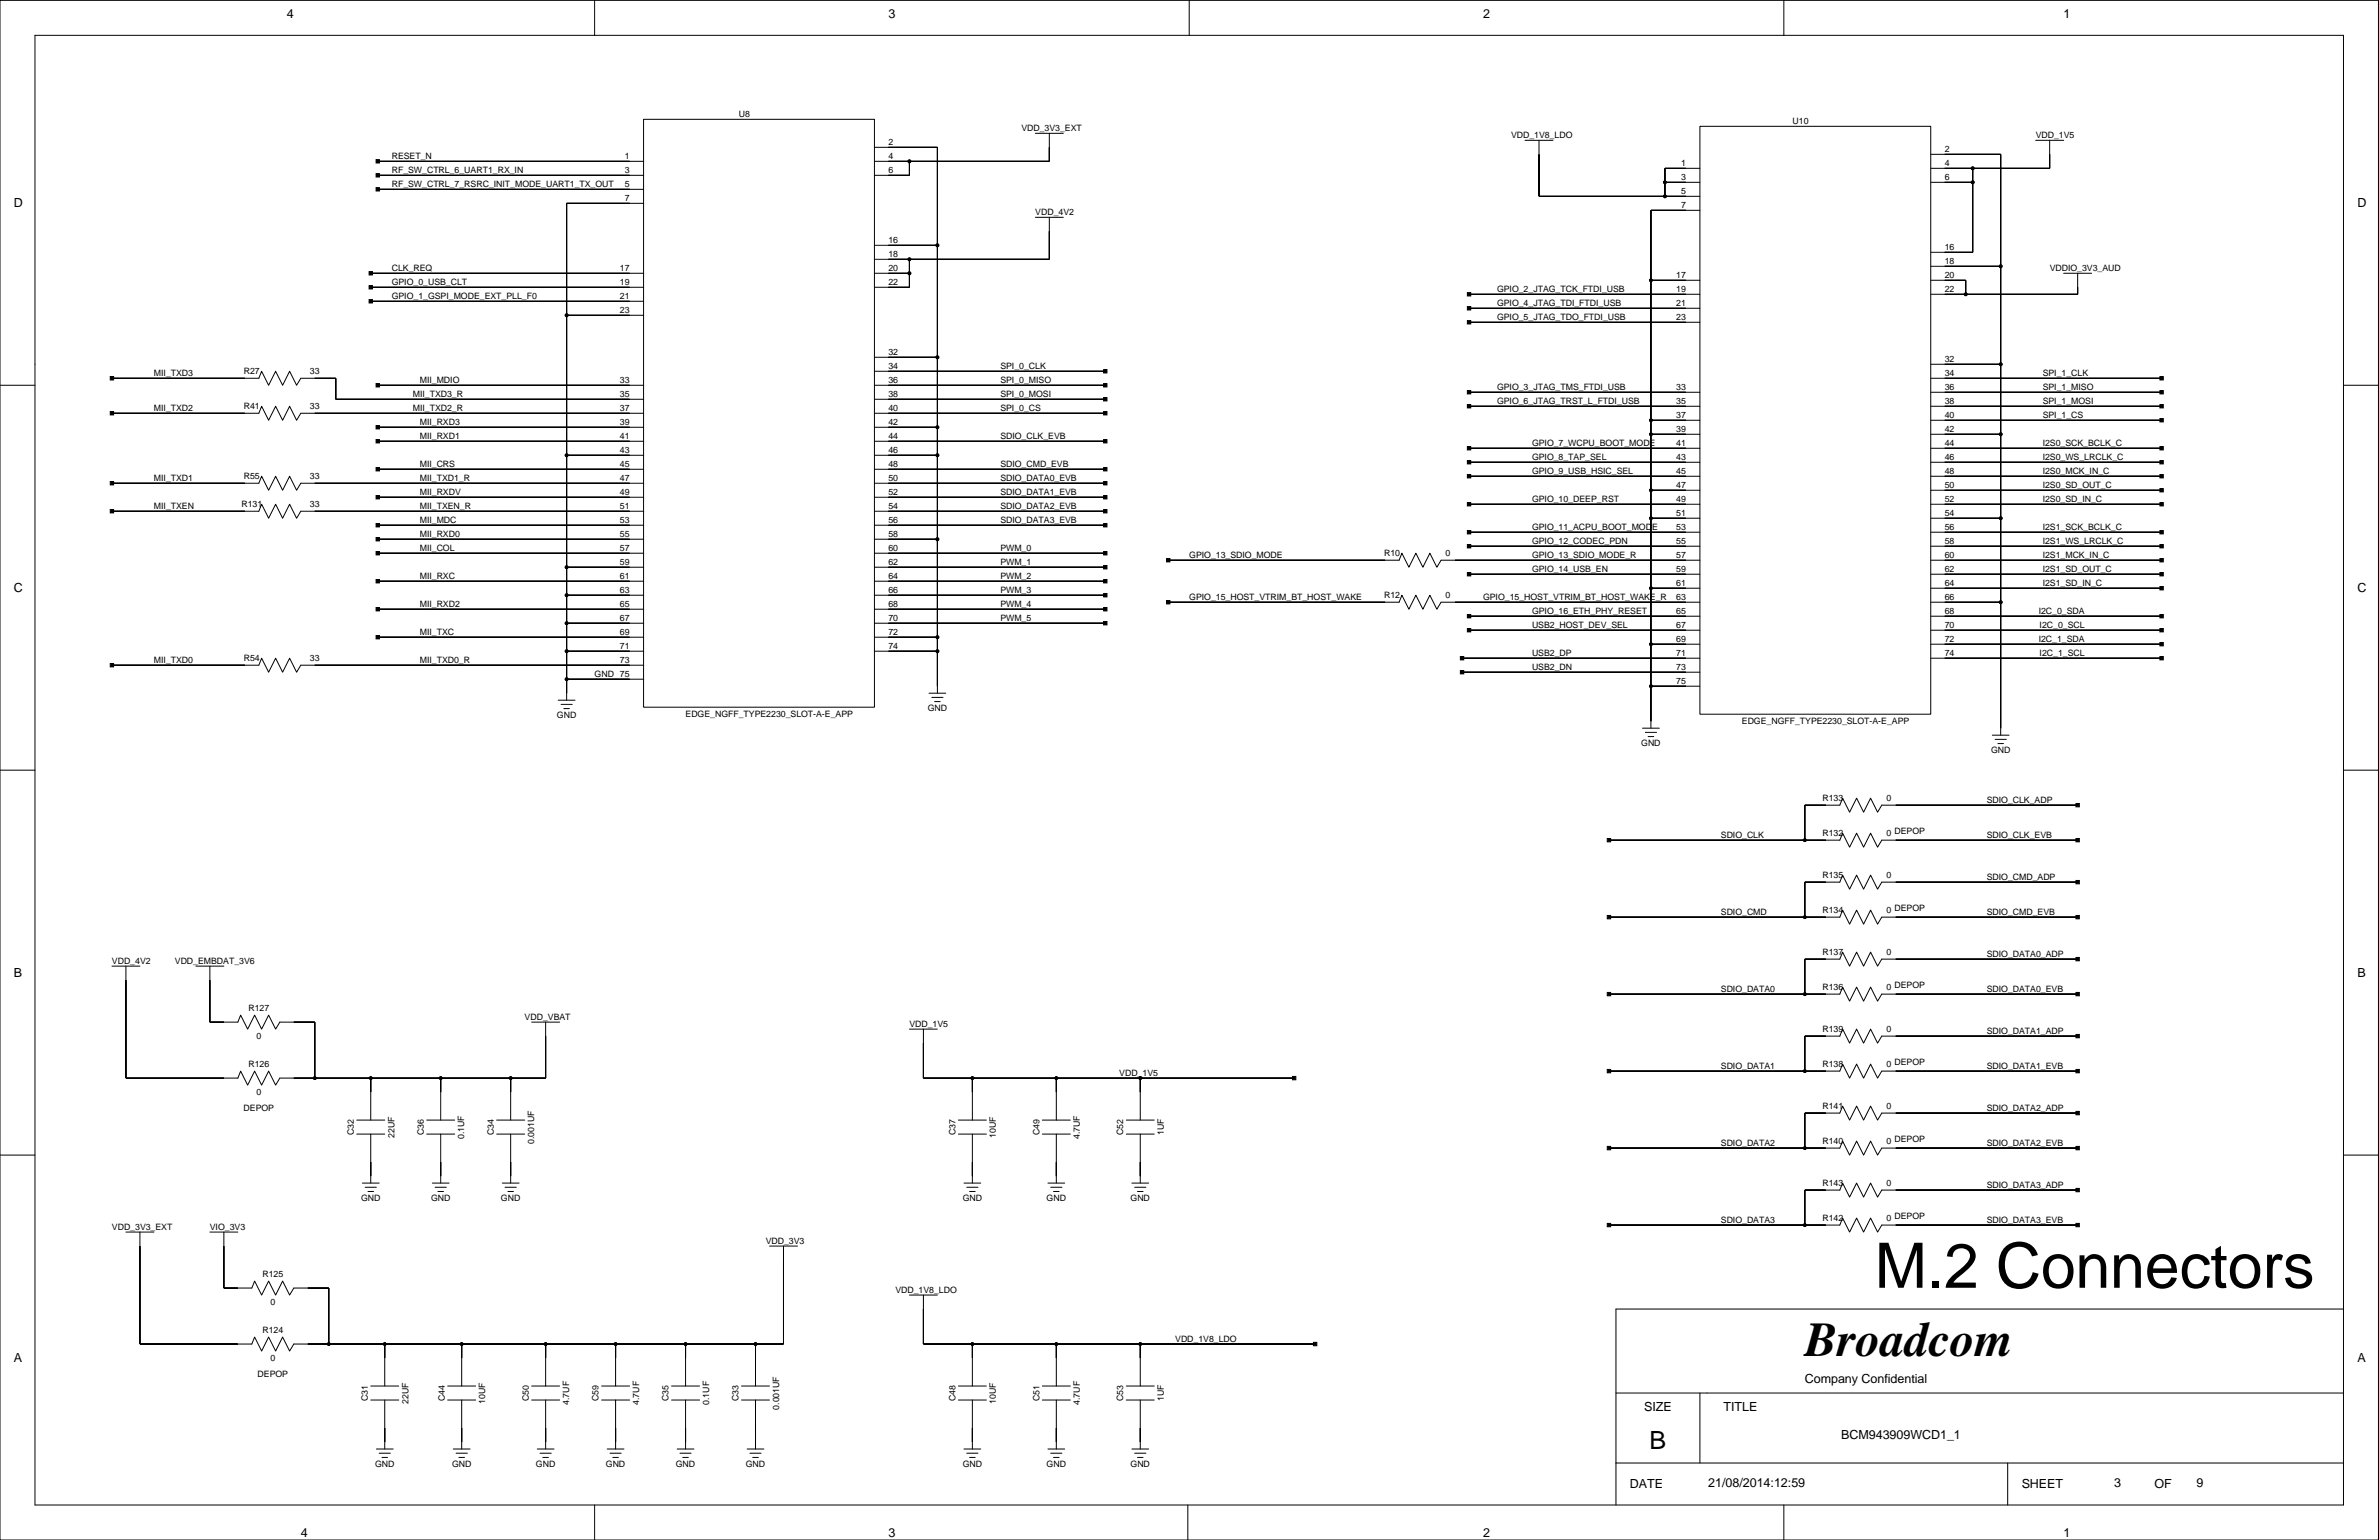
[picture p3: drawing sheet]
<svg xmlns="http://www.w3.org/2000/svg" width="432mm" height="279mm" viewBox="0 0 432 279" stroke-linecap="round" stroke-linejoin="round" font-family="sans-serif">
<defs><g id="words">
<text font-size="11.4" x="340.3" y="233.6">M.2 Connectors</text>
<text font-size="8.8" x="327.6" y="246.1">Broadcom</text>
<text font-size="4.6" x="299.4" y="263">B</text>
<g font-size="2.3">
<text x="52.1" y="3.4">4</text>
<text x="161.3" y="3.4">3</text>
<text x="269.2" y="3.4">2</text>
<text x="374.6" y="3.4">1</text>
<text x="2.5" y="37.6">D</text>
<text x="427.9" y="37.6">D</text>
<text x="2.5" y="107.5">C</text>
<text x="427.9" y="107.5">C</text>
<text x="2.5" y="177.3">B</text>
<text x="427.9" y="177.3">B</text>
<text x="2.5" y="247.1">A</text>
<text x="327.6" y="250.9">Company Confidential</text>
<text x="427.9" y="247.1">A</text>
<text x="298.4" y="256">SIZE</text>
<text x="312.8" y="256">TITLE</text>
<text x="334.2" y="261.1">BCM943909WCD1_1</text>
<text x="310.1" y="269.7">21/08/2014:12:59</text>
<text x="383.7" y="269.7">3</text>
<text x="398.7" y="269.7">9</text>
<text x="295.8" y="270">DATE</text>
<text x="366.9" y="270">SHEET</text>
<text x="391.1" y="270">OF</text>
<text x="54.6" y="278.9">4</text>
<text x="161.3" y="278.9">3</text>
<text x="269.2" y="278.9">2</text>
<text x="374.6" y="278.9">1</text>
</g>
<g font-size="1.6">
<text x="134.1" y="21.3">U8</text>
<text x="185.4" y="23.8">VDD_3V3_EXT</text>
<text x="325.4" y="22.6">U10</text>
<text x="71.1" y="28.9">RESET_N</text>
<text x="113.4" y="28.9">1</text>
<text x="161.3" y="28.9">4</text>
<text x="161.3" y="26.4">2</text>
<text x="274.3" y="25.1">VDD_1V8_LDO</text>
<text x="353" y="27.6">2</text>
<text x="369.5" y="25.1">VDD_1V5</text>
<text x="71.1" y="34">RF_SW_CTRL_7_RSRC_INIT_MODE_UART1_TX_OUT</text>
<text x="71.1" y="31.4">RF_SW_CTRL_6_UART1_RX_IN</text>
<text x="113.4" y="34">5</text>
<text x="113.4" y="31.4">3</text>
<text x="161.3" y="31.4">6</text>
<text x="305.1" y="35.3">5</text>
<text x="305.1" y="32.7">3</text>
<text x="305.1" y="30.2">1</text>
<text x="353" y="32.7">6</text>
<text x="353" y="30.2">4</text>
<text x="113.4" y="36.5">7</text>
<text x="187.9" y="39.1">VDD_4V2</text>
<text x="305.1" y="37.8">7</text>
<text x="161.3" y="46.7">18</text>
<text x="161.3" y="44.1">16</text>
<text x="353" y="48">18</text>
<text x="353" y="45.4">16</text>
<text x="71.1" y="51.8">GPIO_0_USB_CLT</text>
<text x="71.1" y="49.2">CLK_REQ</text>
<text x="112.5" y="51.8">19</text>
<text x="112.5" y="49.2">17</text>
<text x="161.3" y="51.8">22</text>
<text x="161.3" y="49.2">20</text>
<text x="271.7" y="53">GPIO_2_JTAG_TCK_FTDI_USB</text>
<text x="304.2" y="53">19</text>
<text x="304.2" y="50.5">17</text>
<text x="353" y="53">22</text>
<text x="353" y="50.5">20</text>
<text x="372" y="49.2">VDDIO_3V3_AUD</text>
<text x="71.1" y="54.3">GPIO_1_GSPI_MODE_EXT_PLL_F0</text>
<text x="112.5" y="56.8">23</text>
<text x="112.5" y="54.3">21</text>
<text x="271.7" y="55.6">GPIO_4_JTAG_TDI_FTDI_USB</text>
<text x="271.7" y="58.1">GPIO_5_JTAG_TDO_FTDI_USB</text>
<text x="304.2" y="58.1">23</text>
<text x="304.2" y="55.6">21</text>
<text x="161.3" y="64.5">32</text>
<text x="353" y="65.7">32</text>
<text x="27.9" y="68.3">MII_TXD3</text>
<text x="44.3" y="67.8">R27</text>
<text x="56.3" y="67.8">33</text>
<text x="76.2" y="69.5">MII_MDIO</text>
<text x="112.5" y="69.5">33</text>
<text x="161.3" y="69.5">36</text>
<text x="161.3" y="67">34</text>
<text x="181.6" y="69.5">SPI_0_MISO</text>
<text x="181.6" y="67">SPI_0_CLK</text>
<text x="271.7" y="70.8">GPIO_3_JTAG_TMS_FTDI_USB</text>
<text x="304.2" y="70.8">33</text>
<text x="353" y="70.8">36</text>
<text x="353" y="68.3">34</text>
<text x="370.8" y="68.3">SPI_1_CLK</text>
<text x="370.8" y="70.8">SPI_1_MISO</text>
<text x="27.9" y="74.6">MII_TXD2</text>
<text x="44.3" y="74.2">R41</text>
<text x="56.3" y="74.2">33</text>
<text x="74.9" y="74.6">MII_TXD2_R</text>
<text x="74.9" y="72.1">MII_TXD3_R</text>
<text x="76.2" y="77.2">MII_RXD3</text>
<text x="112.5" y="77.2">39</text>
<text x="112.5" y="74.6">37</text>
<text x="112.5" y="72.1">35</text>
<text x="161.3" y="77.2">42</text>
<text x="161.3" y="74.6">40</text>
<text x="161.3" y="72.1">38</text>
<text x="181.6" y="72.1">SPI_0_MOSI</text>
<text x="181.6" y="74.6">SPI_0_CS</text>
<text x="271.7" y="73.3">GPIO_6_JTAG_TRST_L_FTDI_USB</text>
<text x="304.2" y="75.9">37</text>
<text x="304.2" y="73.3">35</text>
<text x="353" y="75.9">40</text>
<text x="353" y="73.3">38</text>
<text x="370.8" y="75.9">SPI_1_CS</text>
<text x="370.8" y="73.3">SPI_1_MOSI</text>
<text x="76.2" y="79.7">MII_RXD1</text>
<text x="112.5" y="82.2">43</text>
<text x="112.5" y="79.7">41</text>
<text x="161.3" y="82.2">46</text>
<text x="161.3" y="79.7">44</text>
<text x="181.6" y="79.7">SDIO_CLK_EVB</text>
<text x="278.1" y="83.5">GPIO_8_TAP_SEL</text>
<text x="278.1" y="81">GPIO_7_WCPU_BOOT_MODE</text>
<text x="304.2" y="83.5">43</text>
<text x="304.2" y="81">41</text>
<text x="304.2" y="78.4">39</text>
<text x="353" y="83.5">46</text>
<text x="353" y="81">44</text>
<text x="353" y="78.4">42</text>
<text x="370.8" y="81">I2S0_SCK_BCLK_C</text>
<text x="370.8" y="83.5">I2S0_WS_LRCLK_C</text>
<text x="27.9" y="87.3">MII_TXD1</text>
<text x="44.3" y="86.9">R55</text>
<text x="56.3" y="86.9">33</text>
<text x="76.2" y="84.8">MII_CRS</text>
<text x="76.2" y="89.9">MII_RXDV</text>
<text x="76.2" y="87.3">MII_TXD1_R</text>
<text x="112.5" y="89.9">49</text>
<text x="112.5" y="87.3">47</text>
<text x="112.5" y="84.8">45</text>
<text x="161.3" y="89.9">52</text>
<text x="161.3" y="87.3">50</text>
<text x="161.3" y="84.8">48</text>
<text x="181.6" y="89.9">SDIO_DATA1_EVB</text>
<text x="181.6" y="87.3">SDIO_DATA0_EVB</text>
<text x="181.6" y="84.8">SDIO_CMD_EVB</text>
<text x="278.1" y="86">GPIO_9_USB_HSIC_SEL</text>
<text x="304.2" y="88.6">47</text>
<text x="304.2" y="86">45</text>
<text x="353" y="88.6">50</text>
<text x="353" y="86">48</text>
<text x="370.8" y="88.6">I2S0_SD_OUT_C</text>
<text x="370.8" y="86">I2S0_MCK_IN_C</text>
<text x="27.9" y="92.4">MII_TXEN</text>
<text x="43.8" y="92">R131</text>
<text x="56.3" y="92">33</text>
<text x="76.2" y="92.4">MII_TXEN_R</text>
<text x="76.2" y="94.9">MII_MDC</text>
<text x="112.5" y="94.9">53</text>
<text x="112.5" y="92.4">51</text>
<text x="161.3" y="94.9">56</text>
<text x="161.3" y="92.4">54</text>
<text x="181.6" y="92.4">SDIO_DATA2_EVB</text>
<text x="181.6" y="94.9">SDIO_DATA3_EVB</text>
<text x="278.1" y="91.1">GPIO_10_DEEP_RST</text>
<text x="304.2" y="93.7">51</text>
<text x="304.2" y="91.1">49</text>
<text x="353" y="93.7">54</text>
<text x="353" y="91.1">52</text>
<text x="370.8" y="91.1">I2S0_SD_IN_C</text>
<text x="76.2" y="100">MII_COL</text>
<text x="76.2" y="97.5">MII_RXD0</text>
<text x="112.5" y="100">57</text>
<text x="112.5" y="97.5">55</text>
<text x="161.3" y="100">60</text>
<text x="161.3" y="97.5">58</text>
<text x="181.6" y="100">PWM_0</text>
<text x="215.9" y="101.3">GPIO_13_SDIO_MODE</text>
<text x="251.2" y="100.8">R10</text>
<text x="262.4" y="100.8">0</text>
<text x="278.1" y="96.2">GPIO_11_ACPU_BOOT_MODE</text>
<text x="278.1" y="98.7">GPIO_12_CODEC_PDN</text>
<text x="278.1" y="101.3">GPIO_13_SDIO_MODE_R</text>
<text x="304.2" y="101.3">57</text>
<text x="304.2" y="98.7">55</text>
<text x="304.2" y="96.2">53</text>
<text x="353" y="101.3">60</text>
<text x="353" y="98.7">58</text>
<text x="353" y="96.2">56</text>
<text x="370.8" y="101.3">I2S1_MCK_IN_C</text>
<text x="370.8" y="98.7">I2S1_WS_LRCLK_C</text>
<text x="370.8" y="96.2">I2S1_SCK_BCLK_C</text>
<text x="76.2" y="105.1">MII_RXC</text>
<text x="112.5" y="107.6">63</text>
<text x="112.5" y="105.1">61</text>
<text x="112.5" y="102.5">59</text>
<text x="161.3" y="107.6">66</text>
<text x="161.3" y="105.1">64</text>
<text x="161.3" y="102.5">62</text>
<text x="181.6" y="102.5">PWM_1</text>
<text x="181.6" y="107.6">PWM_3</text>
<text x="181.6" y="105.1">PWM_2</text>
<text x="278.1" y="103.8">GPIO_14_USB_EN</text>
<text x="304.2" y="106.4">61</text>
<text x="304.2" y="103.8">59</text>
<text x="353" y="106.4">64</text>
<text x="353" y="103.8">62</text>
<text x="370.8" y="106.4">I2S1_SD_IN_C</text>
<text x="370.8" y="103.8">I2S1_SD_OUT_C</text>
<text x="76.2" y="110.2">MII_RXD2</text>
<text x="112.5" y="112.7">67</text>
<text x="112.5" y="110.2">65</text>
<text x="161.3" y="112.7">70</text>
<text x="161.3" y="110.2">68</text>
<text x="181.6" y="112.7">PWM_5</text>
<text x="181.6" y="110.2">PWM_4</text>
<text x="215.9" y="108.9">GPIO_15_HOST_VTRIM_BT_HOST_WAKE</text>
<text x="251.2" y="108.5">R12</text>
<text x="262.4" y="108.5">0</text>
<text x="269.2" y="108.9">GPIO_15_HOST_VTRIM_BT_HOST_WAKE_R</text>
<text x="278.1" y="111.4">GPIO_16_ETH_PHY_RESET</text>
<text x="278.1" y="114">USB2_HOST_DEV_SEL</text>
<text x="304.2" y="114">67</text>
<text x="304.2" y="111.4">65</text>
<text x="304.2" y="108.9">63</text>
<text x="353" y="114">70</text>
<text x="353" y="111.4">68</text>
<text x="353" y="108.9">66</text>
<text x="370" y="111.4">I2C_0_SDA</text>
<text x="370.2" y="114">I2C_0_SCL</text>
<text x="44.3" y="119.9">R54</text>
<text x="56.3" y="119.9">33</text>
<text x="76.2" y="115.2">MII_TXC</text>
<text x="112.5" y="117.8">71</text>
<text x="112.5" y="115.2">69</text>
<text x="161.3" y="117.8">74</text>
<text x="161.3" y="115.2">72</text>
<text x="278.1" y="119.1">USB2_DP</text>
<text x="304.2" y="119.1">71</text>
<text x="304.2" y="116.5">69</text>
<text x="353" y="119.1">74</text>
<text x="353" y="116.5">72</text>
<text x="370" y="116.5">I2C_1_SDA</text>
<text x="370.2" y="119.1">I2C_1_SCL</text>
<text x="27.9" y="120.3">MII_TXD0</text>
<text x="76.2" y="120.3">MII_TXD0_R</text>
<text x="107.9" y="122.9">GND 75</text>
<text x="112.5" y="120.3">73</text>
<text x="278.1" y="121.6">USB2_DN</text>
<text x="304.2" y="124.1">75</text>
<text x="304.2" y="121.6">73</text>
<text x="101.1" y="130.3">GND</text>
<text x="124.4" y="130">EDGE_NGFF_TYPE2230_SLOT-A-E_APP</text>
<text x="168.4" y="129">GND</text>
<text x="316.2" y="131.3">EDGE_NGFF_TYPE2230_SLOT-A-E_APP</text>
<text x="297.9" y="135.4">GND</text>
<text x="361.4" y="136.7">GND</text>
<text x="330.8" y="145.3">R133</text>
<text x="342.4" y="145.3">0</text>
<text x="360.6" y="145.7">SDIO_CLK_ADP</text>
<text x="312.3" y="152.1">SDIO_CLK</text>
<text x="330.8" y="151.6">R132</text>
<text x="342.4" y="151.6">0 DEPOP</text>
<text x="360.6" y="152.1">SDIO_CLK_EVB</text>
<text x="330.8" y="159.3">R135</text>
<text x="342.4" y="159.3">0</text>
<text x="360.6" y="159.7">SDIO_CMD_ADP</text>
<text x="312.3" y="166">SDIO_CMD</text>
<text x="330.8" y="165.6">R134</text>
<text x="342.4" y="165.6">0 DEPOP</text>
<text x="360.6" y="166">SDIO_CMD_EVB</text>
<text x="330.8" y="173.2">R137</text>
<text x="342.4" y="173.2">0</text>
<text x="360.6" y="173.7">SDIO_DATA0_ADP</text>
<text x="20.3" y="174.9">VDD_4V2</text>
<text x="31.7" y="174.9">VDD_EMBDAT_3V6</text>
<text x="330.8" y="179.6">R136</text>
<text x="342.4" y="179.6">0 DEPOP</text>
<text x="45.1" y="183.4">R127</text>
<text x="95.2" y="185.1">VDD_VBAT</text>
<text x="312.3" y="180">SDIO_DATA0</text>
<text x="360.6" y="180">SDIO_DATA0_EVB</text>
<text x="46.5" y="188.5">0</text>
<text x="165.1" y="186.3">VDD_1V5</text>
<text x="330.8" y="187.2">R139</text>
<text x="342.4" y="187.2">0</text>
<text x="360.6" y="187.6">SDIO_DATA1_ADP</text>
<text x="45.1" y="193.5">R126</text>
<text x="203.2" y="195.2">VDD_1V5</text>
<text x="312.3" y="194">SDIO_DATA1</text>
<text x="330.8" y="193.5">R138</text>
<text x="342.4" y="193.5">0 DEPOP</text>
<text x="360.6" y="194">SDIO_DATA1_EVB</text>
<text x="44.2" y="201.6">DEPOP</text>
<text x="46.5" y="198.6">0</text>
<text x="330.8" y="201.2">R141</text>
<text x="342.4" y="201.2">0</text>
<text x="360.6" y="201.6">SDIO_DATA2_ADP</text>
<text x="64.2" y="205.9" transform="rotate(-90 64.2 205.9)">C32</text>
<text x="71.6" y="206.4" transform="rotate(-90 71.6 206.4)">22UF</text>
<text x="76.9" y="205.9" transform="rotate(-90 76.9 205.9)">C36</text>
<text x="84.3" y="206.6" transform="rotate(-90 84.3 206.6)">0.1UF</text>
<text x="89.6" y="205.9" transform="rotate(-90 89.6 205.9)">C34</text>
<text x="97" y="207.5" transform="rotate(-90 97 207.5)">0.001UF</text>
<text x="173.4" y="205.9" transform="rotate(-90 173.4 205.9)">C37</text>
<text x="180.8" y="206.4" transform="rotate(-90 180.8 206.4)">10UF</text>
<text x="188.6" y="205.9" transform="rotate(-90 188.6 205.9)">C49</text>
<text x="196" y="206.6" transform="rotate(-90 196 206.6)">4.7UF</text>
<text x="203.9" y="205.9" transform="rotate(-90 203.9 205.9)">C52</text>
<text x="211.2" y="206" transform="rotate(-90 211.2 206)">1UF</text>
<text x="312.3" y="207.9">SDIO_DATA2</text>
<text x="330.8" y="207.5">R140</text>
<text x="342.4" y="207.5">0 DEPOP</text>
<text x="360.6" y="207.9">SDIO_DATA2_EVB</text>
<text x="330.8" y="215.1">R143</text>
<text x="342.4" y="215.1">0</text>
<text x="360.6" y="215.6">SDIO_DATA3_ADP</text>
<text x="65.5" y="217.9">GND</text>
<text x="78.2" y="217.9">GND</text>
<text x="90.9" y="217.9">GND</text>
<text x="174.7" y="217.9">GND</text>
<text x="190" y="217.9">GND</text>
<text x="205.2" y="217.9">GND</text>
<text x="312.3" y="221.9">SDIO_DATA3</text>
<text x="330.8" y="221.5">R142</text>
<text x="342.4" y="221.5">0 DEPOP</text>
<text x="360.6" y="221.9">SDIO_DATA3_EVB</text>
<text x="20.3" y="223.2">VDD_3V3_EXT</text>
<text x="38.1" y="223.2">VIO_3V3</text>
<text x="139" y="225.7">VDD_3V3</text>
<text x="47.6" y="231.6">R125</text>
<text x="49.1" y="236.7">0</text>
<text x="162.5" y="234.6">VDD_1V8_LDO</text>
<text x="47.6" y="241.8">R124</text>
<text x="213.3" y="243.5">VDD_1V8_LDO</text>
<text x="46.8" y="249.8">DEPOP</text>
<text x="49.1" y="246.9">0</text>
<text x="66.8" y="254.2" transform="rotate(-90 66.8 254.2)">C31</text>
<text x="74.1" y="254.7" transform="rotate(-90 74.1 254.7)">22UF</text>
<text x="80.7" y="254.2" transform="rotate(-90 80.7 254.2)">C44</text>
<text x="88.1" y="254.7" transform="rotate(-90 88.1 254.7)">10UF</text>
<text x="96" y="254.2" transform="rotate(-90 96 254.2)">C50</text>
<text x="103.3" y="254.9" transform="rotate(-90 103.3 254.9)">4.7UF</text>
<text x="108.7" y="254.2" transform="rotate(-90 108.7 254.2)">C59</text>
<text x="116" y="254.9" transform="rotate(-90 116 254.9)">4.7UF</text>
<text x="121.4" y="254.2" transform="rotate(-90 121.4 254.2)">C35</text>
<text x="128.7" y="254.9" transform="rotate(-90 128.7 254.9)">0.1UF</text>
<text x="134" y="254.2" transform="rotate(-90 134 254.2)">C33</text>
<text x="141.4" y="255.8" transform="rotate(-90 141.4 255.8)">0.001UF</text>
<text x="173.4" y="254.2" transform="rotate(-90 173.4 254.2)">C48</text>
<text x="180.8" y="254.7" transform="rotate(-90 180.8 254.7)">10UF</text>
<text x="188.6" y="254.2" transform="rotate(-90 188.6 254.2)">C51</text>
<text x="196" y="254.9" transform="rotate(-90 196 254.9)">4.7UF</text>
<text x="203.9" y="254.2" transform="rotate(-90 203.9 254.2)">C53</text>
<text x="211.2" y="254.2" transform="rotate(-90 211.2 254.2)">1UF</text>
<text x="68.1" y="266.2">GND</text>
<text x="82" y="266.2">GND</text>
<text x="97.3" y="266.2">GND</text>
<text x="110" y="266.2">GND</text>
<text x="122.7" y="266.2">GND</text>
<text x="135.4" y="266.2">GND</text>
<text x="174.7" y="266.2">GND</text>
<text x="190" y="266.2">GND</text>
<text x="205.2" y="266.2">GND</text>
</g>
</g></defs>
<g fill="none" stroke="#000" stroke-width=".18">
<path d="M0 .1h431.7v279.3h-431.7zM6.3 6.4h419.1v266.7h-419.1zM107.9 .1v6.3M215.9 .1v6.3M323.8 .1v6.3M68.6 34.3h48.2M68.6 31.8h48.2M68.6 29.3h48.2M116.8 21.6h41.9v106.7h-41.9zM116.8 36.9h-14v90.1M158.7 26.7h11.4v99.1M165.1 29.3v2.5h-6.4"/>
<path d="M187.9 24.2h5.1M187.9 39.4h5.1M190.5 24.2v5.1h-31.8M190.5 39.4v7.6h-31.8M276.8 25.5h5.1M279.3 25.5v10.1h29.2M302.2 33.1h6.3M308.5 22.9h41.9v106.7h-41.9zM308.5 38.2h-8.8v93.9M308.5 30.5h-6.3v5.1M350.4 28h12.7v105.4M350.4 33.1h7.7"/>
<path d="M358.1 30.5v15.3h-7.7M369.5 25.5h5.1M372 25.5v5h-21.6M67.3 49.6h49.5M67.3 52.1h49.5M67.3 54.7h49.5M102.8 57.2h14M158.7 49.6h6.4M158.7 44.5h11.4M165.1 47v5.1h-6.4M266.6 53.4h41.9M266.6 55.9h41.9"/>
<path d="M266.6 58.5h41.9M299.7 50.9h8.8M350.4 50.9h6.4v2.5M350.4 48.3h12.7M374.6 49.6h5M377.1 49.6v3.8h-26.7M0 69.9h6.3M20.3 68.6h26.7l.5-1.2 1.3 2.5 1.2-2.5 1.3 2.5 1.3-2.5 1.2 2.5 .8-1.3h6.3v3.8h55.9M20.3 75h26.7l.5-1.3 1.3 2.5 1.2-2.5 1.3 2.5 1.3-2.5 1.2 2.5 .8-1.2h62.2M68.6 69.9h48.2M68.6 77.5h48.2M158.7 69.9h41.9"/>
<path d="M158.7 72.4h41.9M158.7 75h41.9M158.7 67.4h41.9M158.7 64.8h11.4M158.7 77.5h11.4M266.6 71.2h41.9M266.6 73.7h41.9M299.7 76.2h8.8M299.7 78.8h8.8M350.4 76.2h41.9M350.4 68.6h41.9M350.4 71.2h41.9"/>
<path d="M350.4 73.7h41.9M350.4 78.8h12.7M350.4 66.1h12.7M425.4 69.9h6.3M20.3 87.7h26.7l.5-1.3 1.3 2.5 1.2-2.5 1.3 2.5 1.3-2.5 1.2 2.5 .8-1.2h62.2M20.3 92.8h26.7l.5-1.3 1.3 2.5 1.2-2.5 1.3 2.5 1.3-2.5 1.2 2.5 .8-1.2h62.2M68.6 90.2h48.2M68.6 85.1h48.2M68.6 95.3h48.2M68.6 80.1h48.2M68.6 97.8h48.2M102.8 82.6h14"/>
<path d="M158.7 92.8h41.9M158.7 90.2h41.9M158.7 87.7h41.9M158.7 85.1h41.9M158.7 95.3h41.9M158.7 80.1h41.9M158.7 82.6h11.4M158.7 97.8h11.4M266.6 99.1h41.9M266.6 96.6h41.9M266.6 91.5h41.9M266.6 86.4h41.9"/>
<path d="M266.6 81.3h41.9M266.6 83.9h41.9M299.7 88.9h8.8M299.7 94h8.8M350.4 99.1h41.9M350.4 96.6h41.9M350.4 91.5h41.9M350.4 88.9h41.9M350.4 86.4h41.9M350.4 81.3h41.9M350.4 83.9h41.9M350.4 94h12.7"/>
<path d="M68.6 110.5h48.2M68.6 100.4h48.2M68.6 105.4h48.2M68.6 115.6h48.2M102.8 113.1h14M102.8 102.9h14M102.8 108h14M102.8 118.1h14M158.7 113.1h41.9M158.7 102.9h41.9M158.7 108h41.9M158.7 110.5h41.9"/>
<path d="M158.7 100.4h41.9M158.7 105.4h41.9M158.7 118.1h11.4M158.7 115.6h11.4M212 101.6h41.9l.6-1.2 1.2 2.5 1.3-2.5 1.3 2.5 1.2-2.5 1.3 2.5 .8-1.3h46.9M212 109.3h41.9l.6-1.3 1.2 2.5 1.3-2.5 1.3 2.5 1.2-2.5 1.3 2.5 .8-1.2h46.9M265.4 119.4h43.1M266.6 114.3h41.9M266.6 111.8h41.9M266.6 104.2h41.9M299.7 116.9h8.8M299.7 106.7h8.8"/>
<path d="M350.4 119.4h41.9M350.4 116.9h41.9M350.4 114.3h41.9M350.4 111.8h41.9M350.4 106.7h41.9M350.4 104.2h41.9M350.4 101.6h41.9M350.4 109.3h12.7M0 139.7h6.3M20.3 120.7h26.7l.5-1.3 1.3 2.6 1.2-2.6 1.3 2.6 1.3-2.6 1.2 2.6 .8-1.3h62.2M101.3 127h3.1M101.8 127.8h2.1"/>
<path d="M102.3 128.6h1.1M102.8 123.2h14M168.6 125.8h3.1M169.1 126.5h2.1M169.6 127.3h1M265.4 122h43.1M298.1 132.1h3.1M298.6 132.9h2.1M299.1 133.6h1.1M299.7 124.5h8.8M361.6 133.4h3.1M362.1 134.1h2.1"/>
<path d="M362.6 134.9h1M425.4 139.7h6.3M292 152.4h41.9l.5-1.2 1.3 2.5 1.3-2.5 1.3 2.5 1.2-2.5 1.3 2.5 .8-1.3h35.5M377.1 146.1h-35.5l-.8 1.2-1.3-2.5-1.2 2.5-1.3-2.5-1.3 2.5-1.3-2.5-.5 1.3h-6.3v6.3M20.3 175.3h5.1M22.9 175.3v20.3h20.3l.5-1.3 1.2 2.6 1.3-2.6 1.3 2.6 1.3-2.6 1.2 2.6 .8-1.3h48.2v-10.2M35.6 175.3h5M38.1 175.3v10.1h5.1l.5-1.2 1.2 2.5 1.3-2.5 1.3 2.5 1.3-2.5 1.2 2.5 .8-1.3h6.3v10.2M292 166.4h41.9l.5-1.3 1.3 2.6 1.3-2.6 1.3 2.6 1.2-2.6 1.3 2.6 .8-1.3h35.5M377.1 160h-35.5l-.8 1.3-1.3-2.5-1.2 2.5-1.3-2.5-1.3 2.5-1.3-2.5-.5 1.2h-6.3v6.4M377.1 174h-35.5l-.8 1.3-1.3-2.6-1.2 2.6-1.3-2.6-1.3 2.6-1.3-2.6-.5 1.3h-6.3v6.4M67.3 195.6v7.6"/>
<path d="M80 195.6v7.6M92.7 195.6v7.6M96.5 185.4h5.1M165.1 186.7h5M167.6 186.7v8.9h67.3M176.5 195.6v7.6M191.7 195.6v7.6M207 195.6v7.6M292 180.4h41.9l.5-1.3 1.3 2.5 1.3-2.5 1.3 2.5 1.2-2.5 1.3 2.5 .8-1.2h35.5M292 194.3h41.9l.5-1.2 1.3 2.5 1.3-2.5 1.3 2.5 1.2-2.5 1.3 2.5 .8-1.3h35.5M377.1 188h-35.5l-.8 1.3-1.3-2.6-1.2 2.6-1.3-2.6-1.3 2.6-1.3-2.6-.5 1.3h-6.3v6.3M0 209.6h6.3"/>
<path d="M64.8 205.8h5M64.8 203.2h5M65.8 214.6h3M66.3 215.4h2M66.8 216.2h1M67.3 205.8v8.8M77.5 205.8h5M77.5 203.2h5M78.5 214.6h3M79 215.4h2M79.5 216.2h1M80 205.8v8.8"/>
<path d="M90.1 205.8h5.1M90.1 203.2h5.1M91.2 214.6h3M91.7 215.4h2M92.2 216.2h1M92.7 205.8v8.8M174 205.8h5M174 203.2h5M175 214.6h3M175.5 215.4h2M176 216.2h1M176.5 205.8v8.8"/>
<path d="M189.2 205.8h5.1M189.2 203.2h5.1M190.2 214.6h3M190.7 215.4h2M191.2 216.2h1M191.7 205.8v8.8M204.4 205.8h5.1M204.4 203.2h5.1M205.4 214.6h3.1M205.9 215.4h2.1M206.5 216.2h1M207 205.8v8.8"/>
<path d="M292 208.3h41.9l.5-1.3 1.3 2.6 1.3-2.6 1.3 2.6 1.2-2.6 1.3 2.6 .8-1.3h35.5M377.1 201.9h-35.5l-.8 1.3-1.3-2.5-1.2 2.5-1.3-2.5-1.3 2.5-1.3-2.5-.5 1.2h-6.3v6.4M377.1 215.9h-35.5l-.8 1.3-1.3-2.6-1.2 2.6-1.3-2.6-1.3 2.6-1.3-2.6-.5 1.3h-6.3v6.4M425.4 209.6h6.3M22.9 223.5h5M25.4 223.5v20.3h20.3l.5-1.2 1.3 2.5 1.3-2.5 1.2 2.5 1.3-2.5 1.3 2.5 .7-1.3h88.9v-17.7M38.1 223.5h5.1M40.6 223.5v10.2h5.1l.5-1.3 1.3 2.6 1.3-2.6 1.2 2.6 1.3-2.6 1.3 2.6 .7-1.3h6.4v10.1M139.7 226.1h5M165.1 235h5M167.6 235v8.8h71.1M292 222.3h41.9l.5-1.3 1.3 2.5 1.3-2.5 1.3 2.5 1.2-2.5 1.3 2.5 .8-1.2h35.5"/>
<path d="M425.4 237.5h-132.1v35.6M67.3 254h5.1M67.3 251.5h5.1M69.8 243.8v7.7M69.8 254v8.9M81.3 254h5M81.3 251.5h5M83.8 243.8v7.7M83.8 254v8.9M96.5 254h5.1M96.5 251.5h5.1M99 243.8v7.7"/>
<path d="M99 254v8.9M109.2 254h5.1M109.2 251.5h5.1M111.7 243.8v7.7M111.7 254v8.9M121.9 254h5.1M121.9 251.5h5.1M124.4 243.8v7.7M124.4 254v8.9M134.6 254h5.1M134.6 251.5h5.1M137.1 243.8v7.7"/>
<path d="M137.1 254v8.9M174 254h5M174 251.5h5M176.5 243.8v7.7M176.5 254v8.9M189.2 254h5.1M189.2 251.5h5.1M191.7 243.8v7.7M191.7 254v8.9M204.4 254h5.1M204.4 251.5h5.1M207 243.8v7.7"/>
<path d="M207 254v8.9M293.3 252.7h132.1M308.5 252.7v12.7M68.3 262.9h3.1M68.8 263.7h2M69.3 264.4h1M82.3 262.9h3M82.8 263.7h2M83.3 264.4h1M97.5 262.9h3.1M98 263.7h2.1M98.5 264.4h1"/>
<path d="M107.9 273.1v6.3M110.2 262.9h3.1M110.7 263.7h2.1M111.2 264.4h1M122.9 262.9h3.1M123.4 263.7h2M123.9 264.4h1M135.6 262.9h3.1M136.1 263.7h2M136.6 264.4h1M175 262.9h3M175.5 263.7h2"/>
<path d="M176 264.4h1M190.2 262.9h3M190.7 263.7h2M191.2 264.4h1M205.4 262.9h3.1M205.9 263.7h2.1M206.5 264.4h1M215.6 273.1v6.3M293.3 265.4h132.1M323.8 273.1v6.3M364.4 265.4v7.7"/>
<circle cx="165.1" cy="29.3" r=".25"/>
<circle cx="302.2" cy="33.1" r=".25"/>
<circle cx="302.2" cy="35.6" r=".25"/>
<circle cx="358.1" cy="33.1" r=".25"/>
<circle cx="358.1" cy="30.5" r=".25"/>
<circle cx="102.8" cy="57.2" r=".25"/>
<circle cx="165.1" cy="47" r=".25"/>
<circle cx="165.1" cy="49.6" r=".25"/>
<circle cx="170.1" cy="44.5" r=".25"/>
<circle cx="299.7" cy="50.9" r=".25"/>
<circle cx="356.8" cy="53.4" r=".25"/>
<circle cx="363.1" cy="48.3" r=".25"/>
<circle cx="170.1" cy="77.5" r=".25"/>
<circle cx="170.1" cy="64.8" r=".25"/>
<circle cx="299.7" cy="76.2" r=".25"/>
<circle cx="299.7" cy="78.8" r=".25"/>
<circle cx="363.1" cy="66.1" r=".25"/>
<circle cx="363.1" cy="78.8" r=".25"/>
<circle cx="102.8" cy="82.6" r=".25"/>
<circle cx="170.1" cy="97.8" r=".25"/>
<circle cx="170.1" cy="82.6" r=".25"/>
<circle cx="299.7" cy="94" r=".25"/>
<circle cx="299.7" cy="88.9" r=".25"/>
<circle cx="363.1" cy="94" r=".25"/>
<circle cx="102.8" cy="118.1" r=".25"/>
<circle cx="102.8" cy="108" r=".25"/>
<circle cx="102.8" cy="102.9" r=".25"/>
<circle cx="102.8" cy="113.1" r=".25"/>
<circle cx="170.1" cy="115.6" r=".25"/>
<circle cx="170.1" cy="118.1" r=".25"/>
<circle cx="299.7" cy="116.9" r=".25"/>
<circle cx="299.7" cy="106.7" r=".25"/>
<circle cx="363.1" cy="109.3" r=".25"/>
<circle cx="102.8" cy="123.2" r=".25"/>
<circle cx="299.7" cy="124.5" r=".25"/>
<circle cx="327.6" cy="152.4" r=".25"/>
<circle cx="327.6" cy="166.4" r=".25"/>
<circle cx="57.1" cy="195.6" r=".25"/>
<circle cx="67.3" cy="195.6" r=".25"/>
<circle cx="80" cy="195.6" r=".25"/>
<circle cx="92.7" cy="195.6" r=".25"/>
<circle cx="176.5" cy="195.6" r=".25"/>
<circle cx="191.7" cy="195.6" r=".25"/>
<circle cx="207" cy="195.6" r=".25"/>
<circle cx="327.6" cy="194.3" r=".25"/>
<circle cx="327.6" cy="180.4" r=".25"/>
<circle cx="327.6" cy="208.3" r=".25"/>
<circle cx="327.6" cy="222.3" r=".25"/>
<circle cx="59.7" cy="243.8" r=".25"/>
<circle cx="69.8" cy="243.8" r=".25"/>
<circle cx="83.8" cy="243.8" r=".25"/>
<circle cx="99" cy="243.8" r=".25"/>
<circle cx="111.7" cy="243.8" r=".25"/>
<circle cx="124.4" cy="243.8" r=".25"/>
<circle cx="137.1" cy="243.8" r=".25"/>
<circle cx="176.5" cy="243.8" r=".25"/>
<circle cx="191.7" cy="243.8" r=".25"/>
<circle cx="207" cy="243.8" r=".25"/>
</g>
<g fill="#000" stroke="#000" stroke-width=".18">
<path d="M68.3 34h.6v.7h-.6z" fill-rule="evenodd"/>
<path d="M68.3 31.5h.6v.6h-.6z" fill-rule="evenodd"/>
<path d="M68.3 29h.6v.6h-.6z" fill-rule="evenodd"/>
<path d="M102.8 36.9v20.3z" fill-rule="evenodd"/>
<path d="M68.6 34.3h45.7z" fill-rule="evenodd"/>
<path d="M68.6 31.8h45.7z" fill-rule="evenodd"/>
<path d="M68.6 29.3h45.7z" fill-rule="evenodd"/>
<path d="M102.8 36.9h11.5z" fill-rule="evenodd"/>
<path d="M161.3 31.8h3.8z" fill-rule="evenodd"/>
<path d="M165.1 29.3v2.5z" fill-rule="evenodd"/>
<path d="M161.3 29.3h3.8z" fill-rule="evenodd"/>
<path d="M161.3 26.7h8.8z" fill-rule="evenodd"/>
<path d="M170.1 26.7v17.8z" fill-rule="evenodd"/>
<path d="M190.5 26.7v2.6z" fill-rule="evenodd"/>
<path d="M165.1 29.3h25.4z" fill-rule="evenodd"/>
<path d="M279.3 28v7.6z" fill-rule="evenodd"/>
<path d="M299.7 38.2v12.7z" fill-rule="evenodd"/>
<path d="M302.2 33.1v2.5z" fill-rule="evenodd"/>
<path d="M302.2 30.5v2.6z" fill-rule="evenodd"/>
<path d="M279.3 35.6h22.9z" fill-rule="evenodd"/>
<path d="M302.2 33.1h3.8z" fill-rule="evenodd"/>
<path d="M302.2 30.5h3.8z" fill-rule="evenodd"/>
<path d="M302.2 35.6h3.8z" fill-rule="evenodd"/>
<path d="M299.7 38.2h6.3z" fill-rule="evenodd"/>
<path d="M358.1 33.1v12.7z" fill-rule="evenodd"/>
<path d="M353 33.1h5.1z" fill-rule="evenodd"/>
<path d="M353 30.5h5.1z" fill-rule="evenodd"/>
<path d="M358.1 30.5v2.6z" fill-rule="evenodd"/>
<path d="M353 28h10.1z" fill-rule="evenodd"/>
<path d="M363.1 28v20.3z" fill-rule="evenodd"/>
<path d="M358.1 30.5h13.9z" fill-rule="evenodd"/>
<path d="M372 28v2.5z" fill-rule="evenodd"/>
<path d="M67 51.8h.6v.6h-.6z" fill-rule="evenodd"/>
<path d="M67 54.4h.6v.6h-.6z" fill-rule="evenodd"/>
<path d="M67 49.3h.6v.6h-.6z" fill-rule="evenodd"/>
<path d="M102.8 57.2v25.4z" fill-rule="evenodd"/>
<path d="M67.3 52.1h47z" fill-rule="evenodd"/>
<path d="M67.3 54.7h47z" fill-rule="evenodd"/>
<path d="M67.3 49.6h47z" fill-rule="evenodd"/>
<path d="M102.8 57.2h11.5z" fill-rule="evenodd"/>
<path d="M161.3 52.1h3.8z" fill-rule="evenodd"/>
<path d="M165.1 49.6v2.5z" fill-rule="evenodd"/>
<path d="M165.1 47v2.6z" fill-rule="evenodd"/>
<path d="M161.3 49.6h3.8z" fill-rule="evenodd"/>
<path d="M161.3 47h3.8z" fill-rule="evenodd"/>
<path d="M170.1 44.5v20.3z" fill-rule="evenodd"/>
<path d="M161.3 44.5h8.8z" fill-rule="evenodd"/>
<path d="M165.1 47h25.4z" fill-rule="evenodd"/>
<path d="M190.5 42v5z" fill-rule="evenodd"/>
<path d="M266.3 55.6h.6v.6h-.6z" fill-rule="evenodd"/>
<path d="M266.3 58.2h.6v.6h-.6z" fill-rule="evenodd"/>
<path d="M266.3 53.1h.6v.6h-.6z" fill-rule="evenodd"/>
<path d="M299.7 50.9v25.3z" fill-rule="evenodd"/>
<path d="M266.6 55.9h39.4z" fill-rule="evenodd"/>
<path d="M266.6 58.5h39.4z" fill-rule="evenodd"/>
<path d="M266.6 53.4h39.4z" fill-rule="evenodd"/>
<path d="M299.7 50.9h6.3z" fill-rule="evenodd"/>
<path d="M353 50.9h3.8z" fill-rule="evenodd"/>
<path d="M356.8 50.9v2.5z" fill-rule="evenodd"/>
<path d="M353 53.4h3.8z" fill-rule="evenodd"/>
<path d="M353 45.8h5.1z" fill-rule="evenodd"/>
<path d="M363.1 48.3v17.8z" fill-rule="evenodd"/>
<path d="M353 48.3h10.1z" fill-rule="evenodd"/>
<path d="M377.1 52.1v1.3z" fill-rule="evenodd"/>
<path d="M356.8 53.4h20.3z" fill-rule="evenodd"/>
<path d="M20 68.3h.6v.6h-.6z" fill-rule="evenodd"/>
<path d="M20 74.7h.6v.6h-.6z" fill-rule="evenodd"/>
<path d="M20.3 68.6h24.1z" fill-rule="evenodd"/>
<path d="M20.3 75h24.1z" fill-rule="evenodd"/>
<path d="M60.9 68.6v3.8z" fill-rule="evenodd"/>
<path d="M57.1 68.6h3.8z" fill-rule="evenodd"/>
<path d="M68.3 77.2h.6v.6h-.6z" fill-rule="evenodd"/>
<path d="M68.3 69.6h.6v.6h-.6z" fill-rule="evenodd"/>
<path d="M68.6 77.5h45.7z" fill-rule="evenodd"/>
<path d="M57.1 75h57.2z" fill-rule="evenodd"/>
<path d="M68.6 69.9h45.7z" fill-rule="evenodd"/>
<path d="M60.9 72.4h53.4z" fill-rule="evenodd"/>
<path d="M170.1 64.8v12.7z" fill-rule="evenodd"/>
<path d="M170.1 77.5v5.1z" fill-rule="evenodd"/>
<path d="M161.3 64.8h8.8z" fill-rule="evenodd"/>
<path d="M161.3 77.5h8.8z" fill-rule="evenodd"/>
<path d="M200.3 69.6h.6v.6h-.6z" fill-rule="evenodd"/>
<path d="M200.3 72.1h.6v.6h-.6z" fill-rule="evenodd"/>
<path d="M200.3 74.7h.6v.6h-.6z" fill-rule="evenodd"/>
<path d="M200.3 67.1h.6v.6h-.6z" fill-rule="evenodd"/>
<path d="M161.3 69.9h39.3z" fill-rule="evenodd"/>
<path d="M161.3 72.4h39.3z" fill-rule="evenodd"/>
<path d="M161.3 75h39.3z" fill-rule="evenodd"/>
<path d="M161.3 67.4h39.3z" fill-rule="evenodd"/>
<path d="M266.3 73.4h.6v.6h-.6z" fill-rule="evenodd"/>
<path d="M266.3 70.9h.6v.6h-.6z" fill-rule="evenodd"/>
<path d="M299.7 76.2v2.6z" fill-rule="evenodd"/>
<path d="M299.7 78.8v10.1z" fill-rule="evenodd"/>
<path d="M266.6 73.7h39.4z" fill-rule="evenodd"/>
<path d="M266.6 71.2h39.4z" fill-rule="evenodd"/>
<path d="M299.7 78.8h6.3z" fill-rule="evenodd"/>
<path d="M299.7 76.2h6.3z" fill-rule="evenodd"/>
<path d="M353 78.8h10.1z" fill-rule="evenodd"/>
<path d="M363.1 78.8v15.2z" fill-rule="evenodd"/>
<path d="M363.1 66.1v12.7z" fill-rule="evenodd"/>
<path d="M353 66.1h10.1z" fill-rule="evenodd"/>
<path d="M392 75.9h.6v.7h-.6z" fill-rule="evenodd"/>
<path d="M392 68.3h.6v.6h-.6z" fill-rule="evenodd"/>
<path d="M392 70.9h.6v.6h-.6z" fill-rule="evenodd"/>
<path d="M392 73.4h.6v.6h-.6z" fill-rule="evenodd"/>
<path d="M353 76.2h39.3z" fill-rule="evenodd"/>
<path d="M353 68.6h39.3z" fill-rule="evenodd"/>
<path d="M353 71.2h39.3z" fill-rule="evenodd"/>
<path d="M353 73.7h39.3z" fill-rule="evenodd"/>
<path d="M20 87.4h.6v.6h-.6z" fill-rule="evenodd"/>
<path d="M20 92.4h.6v.7h-.6z" fill-rule="evenodd"/>
<path d="M20.3 87.7h24.1z" fill-rule="evenodd"/>
<path d="M20.3 92.8h24.1z" fill-rule="evenodd"/>
<path d="M68.3 79.8h.6v.6h-.6z" fill-rule="evenodd"/>
<path d="M68.3 97.5h.6v.6h-.6z" fill-rule="evenodd"/>
<path d="M68.3 84.8h.6v.6h-.6z" fill-rule="evenodd"/>
<path d="M68.3 89.9h.6v.6h-.6z" fill-rule="evenodd"/>
<path d="M68.3 95h.6v.6h-.6z" fill-rule="evenodd"/>
<path d="M102.8 82.6v20.3z" fill-rule="evenodd"/>
<path d="M68.6 80.1h45.7z" fill-rule="evenodd"/>
<path d="M68.6 97.8h45.7z" fill-rule="evenodd"/>
<path d="M68.6 85.1h45.7z" fill-rule="evenodd"/>
<path d="M68.6 90.2h45.7z" fill-rule="evenodd"/>
<path d="M57.1 92.8h57.2z" fill-rule="evenodd"/>
<path d="M57.1 87.7h57.2z" fill-rule="evenodd"/>
<path d="M68.6 95.3h45.7z" fill-rule="evenodd"/>
<path d="M102.8 82.6h11.5z" fill-rule="evenodd"/>
<path d="M170.1 82.6v15.2z" fill-rule="evenodd"/>
<path d="M170.1 97.8v17.8z" fill-rule="evenodd"/>
<path d="M161.3 82.6h8.8z" fill-rule="evenodd"/>
<path d="M161.3 97.8h8.8z" fill-rule="evenodd"/>
<path d="M200.3 92.4h.6v.7h-.6z" fill-rule="evenodd"/>
<path d="M200.3 89.9h.6v.6h-.6z" fill-rule="evenodd"/>
<path d="M200.3 87.4h.6v.6h-.6z" fill-rule="evenodd"/>
<path d="M200.3 84.8h.6v.6h-.6z" fill-rule="evenodd"/>
<path d="M200.3 95h.6v.6h-.6z" fill-rule="evenodd"/>
<path d="M200.3 79.8h.6v.6h-.6z" fill-rule="evenodd"/>
<path d="M161.3 92.8h39.3z" fill-rule="evenodd"/>
<path d="M161.3 90.2h39.3z" fill-rule="evenodd"/>
<path d="M161.3 87.7h39.3z" fill-rule="evenodd"/>
<path d="M161.3 85.1h39.3z" fill-rule="evenodd"/>
<path d="M161.3 95.3h39.3z" fill-rule="evenodd"/>
<path d="M161.3 80.1h39.3z" fill-rule="evenodd"/>
<path d="M266.3 91.2h.6v.6h-.6z" fill-rule="evenodd"/>
<path d="M266.3 83.6h.6v.6h-.6z" fill-rule="evenodd"/>
<path d="M266.3 81h.6v.6h-.6z" fill-rule="evenodd"/>
<path d="M266.3 86.1h.6v.6h-.6z" fill-rule="evenodd"/>
<path d="M266.3 96.3h.6v.6h-.6z" fill-rule="evenodd"/>
<path d="M266.3 98.8h.6v.6h-.6z" fill-rule="evenodd"/>
<path d="M299.7 88.9v5.1z" fill-rule="evenodd"/>
<path d="M299.7 94v12.7z" fill-rule="evenodd"/>
<path d="M266.6 91.5h39.4z" fill-rule="evenodd"/>
<path d="M266.6 83.9h39.4z" fill-rule="evenodd"/>
<path d="M266.6 81.3h39.4z" fill-rule="evenodd"/>
<path d="M266.6 86.4h39.4z" fill-rule="evenodd"/>
<path d="M266.6 96.6h39.4z" fill-rule="evenodd"/>
<path d="M266.6 99.1h39.4z" fill-rule="evenodd"/>
<path d="M299.7 94h6.3z" fill-rule="evenodd"/>
<path d="M299.7 88.9h6.3z" fill-rule="evenodd"/>
<path d="M353 94h10.1z" fill-rule="evenodd"/>
<path d="M363.1 94v15.3z" fill-rule="evenodd"/>
<path d="M392 98.8h.6v.6h-.6z" fill-rule="evenodd"/>
<path d="M392 96.3h.6v.6h-.6z" fill-rule="evenodd"/>
<path d="M392 91.2h.6v.6h-.6z" fill-rule="evenodd"/>
<path d="M392 88.6h.6v.6h-.6z" fill-rule="evenodd"/>
<path d="M392 86.1h.6v.6h-.6z" fill-rule="evenodd"/>
<path d="M392 81h.6v.6h-.6z" fill-rule="evenodd"/>
<path d="M392 83.6h.6v.6h-.6z" fill-rule="evenodd"/>
<path d="M353 99.1h39.3z" fill-rule="evenodd"/>
<path d="M353 96.6h39.3z" fill-rule="evenodd"/>
<path d="M353 91.5h39.3z" fill-rule="evenodd"/>
<path d="M353 88.9h39.3z" fill-rule="evenodd"/>
<path d="M353 86.4h39.3z" fill-rule="evenodd"/>
<path d="M353 81.3h39.3z" fill-rule="evenodd"/>
<path d="M353 83.9h39.3z" fill-rule="evenodd"/>
<path d="M68.3 110.2h.6v.6h-.6z" fill-rule="evenodd"/>
<path d="M68.3 100.1h.6v.6h-.6z" fill-rule="evenodd"/>
<path d="M68.3 105.1h.6v.7h-.6z" fill-rule="evenodd"/>
<path d="M68.3 115.3h.6v.6h-.6z" fill-rule="evenodd"/>
<path d="M102.8 102.9v5.1z" fill-rule="evenodd"/>
<path d="M102.8 108v5.1z" fill-rule="evenodd"/>
<path d="M102.8 113.1v5z" fill-rule="evenodd"/>
<path d="M102.8 118.1v5.1z" fill-rule="evenodd"/>
<path d="M68.6 110.5h45.7z" fill-rule="evenodd"/>
<path d="M68.6 100.4h45.7z" fill-rule="evenodd"/>
<path d="M68.6 105.4h45.7z" fill-rule="evenodd"/>
<path d="M68.6 115.6h45.7z" fill-rule="evenodd"/>
<path d="M102.8 102.9h11.5z" fill-rule="evenodd"/>
<path d="M102.8 108h11.5z" fill-rule="evenodd"/>
<path d="M102.8 113.1h11.5z" fill-rule="evenodd"/>
<path d="M102.8 118.1h11.5z" fill-rule="evenodd"/>
<path d="M170.1 118.1v6.4z" fill-rule="evenodd"/>
<path d="M170.1 115.6v2.5z" fill-rule="evenodd"/>
<path d="M161.3 118.1h8.8z" fill-rule="evenodd"/>
<path d="M161.3 115.6h8.8z" fill-rule="evenodd"/>
<path d="M200.3 112.8h.6v.6h-.6z" fill-rule="evenodd"/>
<path d="M200.3 102.6h.6v.6h-.6z" fill-rule="evenodd"/>
<path d="M200.3 107.7h.6v.6h-.6z" fill-rule="evenodd"/>
<path d="M200.3 110.2h.6v.6h-.6z" fill-rule="evenodd"/>
<path d="M200.3 100.1h.6v.6h-.6z" fill-rule="evenodd"/>
<path d="M200.3 105.1h.6v.7h-.6z" fill-rule="evenodd"/>
<path d="M161.3 113.1h39.3z" fill-rule="evenodd"/>
<path d="M161.3 102.9h39.3z" fill-rule="evenodd"/>
<path d="M161.3 108h39.3z" fill-rule="evenodd"/>
<path d="M161.3 110.5h39.3z" fill-rule="evenodd"/>
<path d="M161.3 100.4h39.3z" fill-rule="evenodd"/>
<path d="M161.3 105.4h39.3z" fill-rule="evenodd"/>
<path d="M211.7 101.3h.6v.6h-.6z" fill-rule="evenodd"/>
<path d="M211.7 109h.6v.6h-.6z" fill-rule="evenodd"/>
<path d="M212 101.6h39.4z" fill-rule="evenodd"/>
<path d="M212 109.3h39.4z" fill-rule="evenodd"/>
<path d="M265.1 119.1h.6v.6h-.6z" fill-rule="evenodd"/>
<path d="M266.3 103.9h.6v.6h-.6z" fill-rule="evenodd"/>
<path d="M266.3 111.5h.6v.6h-.6z" fill-rule="evenodd"/>
<path d="M266.3 114h.6v.6h-.6z" fill-rule="evenodd"/>
<path d="M299.7 116.9v7.6z" fill-rule="evenodd"/>
<path d="M299.7 114.3v2.6z" fill-rule="evenodd"/>
<path d="M299.7 106.7v7.6z" fill-rule="evenodd"/>
<path d="M265.4 119.4h40.6z" fill-rule="evenodd"/>
<path d="M264.1 101.6h41.9z" fill-rule="evenodd"/>
<path d="M266.6 104.2h39.4z" fill-rule="evenodd"/>
<path d="M266.6 111.8h39.4z" fill-rule="evenodd"/>
<path d="M299.7 116.9h6.3z" fill-rule="evenodd"/>
<path d="M299.7 106.7h6.3z" fill-rule="evenodd"/>
<path d="M264.1 109.3h41.9z" fill-rule="evenodd"/>
<path d="M266.6 114.3h39.4z" fill-rule="evenodd"/>
<path d="M353 109.3h10.1z" fill-rule="evenodd"/>
<path d="M363.1 109.3v22.8z" fill-rule="evenodd"/>
<path d="M392 119.1h.6v.6h-.6z" fill-rule="evenodd"/>
<path d="M392 116.6h.6v.6h-.6z" fill-rule="evenodd"/>
<path d="M392 114h.6v.6h-.6z" fill-rule="evenodd"/>
<path d="M392 111.5h.6v.6h-.6z" fill-rule="evenodd"/>
<path d="M392 106.4h.6v.6h-.6z" fill-rule="evenodd"/>
<path d="M392 103.9h.6v.6h-.6z" fill-rule="evenodd"/>
<path d="M392 101.3h.6v.6h-.6z" fill-rule="evenodd"/>
<path d="M353 119.4h39.3z" fill-rule="evenodd"/>
<path d="M353 116.9h39.3z" fill-rule="evenodd"/>
<path d="M353 114.3h39.3z" fill-rule="evenodd"/>
<path d="M353 111.8h39.3z" fill-rule="evenodd"/>
<path d="M353 106.7h39.3z" fill-rule="evenodd"/>
<path d="M353 104.2h39.3z" fill-rule="evenodd"/>
<path d="M353 101.6h39.3z" fill-rule="evenodd"/>
<path d="M20 120.4h.6v.6h-.6z" fill-rule="evenodd"/>
<path d="M20.3 120.7h24.1z" fill-rule="evenodd"/>
<path d="M102.8 123.2v2.6z" fill-rule="evenodd"/>
<path d="M57.1 120.7h57.2z" fill-rule="evenodd"/>
<path d="M102.8 123.2h11.5z" fill-rule="evenodd"/>
<path d="M265.1 121.7h.6v.6h-.6z" fill-rule="evenodd"/>
<path d="M299.7 124.5v6.3z" fill-rule="evenodd"/>
<path d="M265.4 122h40.6z" fill-rule="evenodd"/>
<path d="M299.7 124.5h6.3z" fill-rule="evenodd"/>
<path d="M291.7 152.1h.6v.6h-.6z" fill-rule="evenodd"/>
<path d="M327.6 146.1v6.3z" fill-rule="evenodd"/>
<path d="M292 152.4h35.6z" fill-rule="evenodd"/>
<path d="M327.6 146.1h3.8z" fill-rule="evenodd"/>
<path d="M327.6 152.4h3.8z" fill-rule="evenodd"/>
<path d="M376.8 152.1h.6v.6h-.6z" fill-rule="evenodd"/>
<path d="M376.8 145.8h.6v.6h-.6z" fill-rule="evenodd"/>
<path d="M344.1 152.4h33z" fill-rule="evenodd"/>
<path d="M344.1 146.1h33z" fill-rule="evenodd"/>
<path d="M22.9 177.8v17.8z" fill-rule="evenodd"/>
<path d="M38.1 177.8v7.6z" fill-rule="evenodd"/>
<path d="M291.7 166.1h.6v.6h-.6z" fill-rule="evenodd"/>
<path d="M327.6 160v6.4z" fill-rule="evenodd"/>
<path d="M292 166.4h35.6z" fill-rule="evenodd"/>
<path d="M327.6 174v6.4z" fill-rule="evenodd"/>
<path d="M327.6 166.4h3.8z" fill-rule="evenodd"/>
<path d="M327.6 160h3.8z" fill-rule="evenodd"/>
<path d="M327.6 174h3.8z" fill-rule="evenodd"/>
<path d="M376.8 166.1h.6v.6h-.6z" fill-rule="evenodd"/>
<path d="M376.8 159.7h.6v.7h-.6z" fill-rule="evenodd"/>
<path d="M376.8 173.7h.6v.6h-.6z" fill-rule="evenodd"/>
<path d="M344.1 166.4h33z" fill-rule="evenodd"/>
<path d="M344.1 160h33z" fill-rule="evenodd"/>
<path d="M344.1 174h33z" fill-rule="evenodd"/>
<path d="M22.9 195.6h17.7z" fill-rule="evenodd"/>
<path d="M38.1 185.4h2.5z" fill-rule="evenodd"/>
<path d="M53.3 195.6h3.8z" fill-rule="evenodd"/>
<path d="M53.3 185.4h3.8z" fill-rule="evenodd"/>
<path d="M57.1 185.4v10.2z" fill-rule="evenodd"/>
<path d="M67.3 195.6v2.5z" fill-rule="evenodd"/>
<path d="M57.1 195.6h10.2z" fill-rule="evenodd"/>
<path d="M67.3 195.6h12.7z" fill-rule="evenodd"/>
<path d="M80 195.6v2.5z" fill-rule="evenodd"/>
<path d="M80 195.6h12.7z" fill-rule="evenodd"/>
<path d="M92.7 195.6v2.5z" fill-rule="evenodd"/>
<path d="M99 188v7.6z" fill-rule="evenodd"/>
<path d="M92.7 195.6h6.3z" fill-rule="evenodd"/>
<path d="M167.6 189.3v6.3z" fill-rule="evenodd"/>
<path d="M176.5 195.6v2.5z" fill-rule="evenodd"/>
<path d="M167.6 195.6h8.9z" fill-rule="evenodd"/>
<path d="M191.7 195.6v2.5z" fill-rule="evenodd"/>
<path d="M176.5 195.6h15.2z" fill-rule="evenodd"/>
<path d="M207 195.6v2.5z" fill-rule="evenodd"/>
<path d="M191.7 195.6h15.3z" fill-rule="evenodd"/>
<path d="M234.6 195.3h.6v.6h-.6z" fill-rule="evenodd"/>
<path d="M207 195.6h27.9z" fill-rule="evenodd"/>
<path d="M291.7 180.1h.6v.6h-.6z" fill-rule="evenodd"/>
<path d="M291.7 194h.6v.6h-.6z" fill-rule="evenodd"/>
<path d="M292 180.4h35.6z" fill-rule="evenodd"/>
<path d="M327.6 188v6.3z" fill-rule="evenodd"/>
<path d="M292 194.3h35.6z" fill-rule="evenodd"/>
<path d="M327.6 180.4h3.8z" fill-rule="evenodd"/>
<path d="M327.6 188h3.8z" fill-rule="evenodd"/>
<path d="M327.6 194.3h3.8z" fill-rule="evenodd"/>
<path d="M376.8 180.1h.6v.6h-.6z" fill-rule="evenodd"/>
<path d="M376.8 194h.6v.6h-.6z" fill-rule="evenodd"/>
<path d="M376.8 187.7h.6v.6h-.6z" fill-rule="evenodd"/>
<path d="M344.1 180.4h33z" fill-rule="evenodd"/>
<path d="M344.1 194.3h33z" fill-rule="evenodd"/>
<path d="M344.1 188h33z" fill-rule="evenodd"/>
<path d="M67.3 210.8v2.6z" fill-rule="evenodd"/>
<path d="M80 210.8v2.6z" fill-rule="evenodd"/>
<path d="M92.7 210.8v2.6z" fill-rule="evenodd"/>
<path d="M176.5 210.8v2.6z" fill-rule="evenodd"/>
<path d="M191.7 210.8v2.6z" fill-rule="evenodd"/>
<path d="M207 210.8v2.6z" fill-rule="evenodd"/>
<path d="M291.7 208h.6v.6h-.6z" fill-rule="evenodd"/>
<path d="M327.6 201.9v6.4z" fill-rule="evenodd"/>
<path d="M292 208.3h35.6z" fill-rule="evenodd"/>
<path d="M327.6 215.9v6.4z" fill-rule="evenodd"/>
<path d="M327.6 208.3h3.8z" fill-rule="evenodd"/>
<path d="M327.6 201.9h3.8z" fill-rule="evenodd"/>
<path d="M327.6 215.9h3.8z" fill-rule="evenodd"/>
<path d="M376.8 208h.6v.6h-.6z" fill-rule="evenodd"/>
<path d="M376.8 201.6h.6v.7h-.6z" fill-rule="evenodd"/>
<path d="M376.8 215.6h.6v.6h-.6z" fill-rule="evenodd"/>
<path d="M344.1 208.3h33z" fill-rule="evenodd"/>
<path d="M344.1 201.9h33z" fill-rule="evenodd"/>
<path d="M344.1 215.9h33z" fill-rule="evenodd"/>
<path d="M25.4 226.1v17.7z" fill-rule="evenodd"/>
<path d="M40.6 226.1v7.6z" fill-rule="evenodd"/>
<path d="M40.6 233.7h2.6z" fill-rule="evenodd"/>
<path d="M55.9 233.7h3.8z" fill-rule="evenodd"/>
<path d="M59.7 233.7v10.1z" fill-rule="evenodd"/>
<path d="M142.2 228.6v15.2z" fill-rule="evenodd"/>
<path d="M167.6 237.5v6.3z" fill-rule="evenodd"/>
<path d="M291.7 222h.6v.6h-.6z" fill-rule="evenodd"/>
<path d="M292 222.3h35.6z" fill-rule="evenodd"/>
<path d="M327.6 222.3h3.8z" fill-rule="evenodd"/>
<path d="M376.8 222h.6v.6h-.6z" fill-rule="evenodd"/>
<path d="M344.1 222.3h33z" fill-rule="evenodd"/>
<path d="M25.4 243.8h17.8z" fill-rule="evenodd"/>
<path d="M55.9 243.8h3.8z" fill-rule="evenodd"/>
<path d="M69.8 259.1v2.5z" fill-rule="evenodd"/>
<path d="M69.8 243.8h14z" fill-rule="evenodd"/>
<path d="M59.7 243.8h10.1z" fill-rule="evenodd"/>
<path d="M69.8 243.8v2.6z" fill-rule="evenodd"/>
<path d="M83.8 259.1v2.5z" fill-rule="evenodd"/>
<path d="M83.8 243.8v2.6z" fill-rule="evenodd"/>
<path d="M99 259.1v2.5z" fill-rule="evenodd"/>
<path d="M83.8 243.8h15.2z" fill-rule="evenodd"/>
<path d="M99 243.8v2.6z" fill-rule="evenodd"/>
<path d="M111.7 259.1v2.5z" fill-rule="evenodd"/>
<path d="M111.7 243.8v2.6z" fill-rule="evenodd"/>
<path d="M99 243.8h12.7z" fill-rule="evenodd"/>
<path d="M124.4 259.1v2.5z" fill-rule="evenodd"/>
<path d="M124.4 243.8v2.6z" fill-rule="evenodd"/>
<path d="M111.7 243.8h12.7z" fill-rule="evenodd"/>
<path d="M137.1 259.1v2.5z" fill-rule="evenodd"/>
<path d="M137.1 243.8v2.6z" fill-rule="evenodd"/>
<path d="M124.4 243.8h12.7z" fill-rule="evenodd"/>
<path d="M137.1 243.8h5.1z" fill-rule="evenodd"/>
<path d="M176.5 259.1v2.5z" fill-rule="evenodd"/>
<path d="M176.5 243.8v2.6z" fill-rule="evenodd"/>
<path d="M167.6 243.8h8.9z" fill-rule="evenodd"/>
<path d="M191.7 259.1v2.5z" fill-rule="evenodd"/>
<path d="M191.7 243.8v2.6z" fill-rule="evenodd"/>
<path d="M176.5 243.8h15.2z" fill-rule="evenodd"/>
<path d="M207 259.1v2.5z" fill-rule="evenodd"/>
<path d="M207 243.8v2.6z" fill-rule="evenodd"/>
<path d="M191.7 243.8h15.3z" fill-rule="evenodd"/>
<path d="M238.4 243.5h.6v.7h-.6z" fill-rule="evenodd"/>
<path d="M207 243.8h31.7z" fill-rule="evenodd"/>
<circle cx="165.1" cy="29.3" r=".25"/>
<circle cx="302.2" cy="33.1" r=".25"/>
<circle cx="302.2" cy="35.6" r=".25"/>
<circle cx="358.1" cy="33.1" r=".25"/>
<circle cx="358.1" cy="30.5" r=".25"/>
<circle cx="102.8" cy="57.2" r=".25"/>
<circle cx="165.1" cy="47" r=".25"/>
<circle cx="165.1" cy="49.6" r=".25"/>
<circle cx="170.1" cy="44.5" r=".25"/>
<circle cx="299.7" cy="50.9" r=".25"/>
<circle cx="356.8" cy="53.4" r=".25"/>
<circle cx="363.1" cy="48.3" r=".25"/>
<circle cx="170.1" cy="77.5" r=".25"/>
<circle cx="170.1" cy="64.8" r=".25"/>
<circle cx="299.7" cy="76.2" r=".25"/>
<circle cx="299.7" cy="78.8" r=".25"/>
<circle cx="363.1" cy="66.1" r=".25"/>
<circle cx="363.1" cy="78.8" r=".25"/>
<circle cx="102.8" cy="82.6" r=".25"/>
<circle cx="170.1" cy="97.8" r=".25"/>
<circle cx="170.1" cy="82.6" r=".25"/>
<circle cx="299.7" cy="94" r=".25"/>
<circle cx="299.7" cy="88.9" r=".25"/>
<circle cx="363.1" cy="94" r=".25"/>
<circle cx="102.8" cy="118.1" r=".25"/>
<circle cx="102.8" cy="108" r=".25"/>
<circle cx="102.8" cy="102.9" r=".25"/>
<circle cx="102.8" cy="113.1" r=".25"/>
<circle cx="170.1" cy="115.6" r=".25"/>
<circle cx="170.1" cy="118.1" r=".25"/>
<circle cx="299.7" cy="116.9" r=".25"/>
<circle cx="299.7" cy="106.7" r=".25"/>
<circle cx="363.1" cy="109.3" r=".25"/>
<circle cx="102.8" cy="123.2" r=".25"/>
<circle cx="299.7" cy="124.5" r=".25"/>
<circle cx="327.6" cy="152.4" r=".25"/>
<circle cx="327.6" cy="166.4" r=".25"/>
<circle cx="57.1" cy="195.6" r=".25"/>
<circle cx="67.3" cy="195.6" r=".25"/>
<circle cx="80" cy="195.6" r=".25"/>
<circle cx="92.7" cy="195.6" r=".25"/>
<circle cx="176.5" cy="195.6" r=".25"/>
<circle cx="191.7" cy="195.6" r=".25"/>
<circle cx="207" cy="195.6" r=".25"/>
<circle cx="327.6" cy="194.3" r=".25"/>
<circle cx="327.6" cy="180.4" r=".25"/>
<circle cx="327.6" cy="208.3" r=".25"/>
<circle cx="327.6" cy="222.3" r=".25"/>
<circle cx="59.7" cy="243.8" r=".25"/>
<circle cx="69.8" cy="243.8" r=".25"/>
<circle cx="83.8" cy="243.8" r=".25"/>
<circle cx="99" cy="243.8" r=".25"/>
<circle cx="111.7" cy="243.8" r=".25"/>
<circle cx="124.4" cy="243.8" r=".25"/>
<circle cx="137.1" cy="243.8" r=".25"/>
<circle cx="176.5" cy="243.8" r=".25"/>
<circle cx="191.7" cy="243.8" r=".25"/>
<circle cx="207" cy="243.8" r=".25"/>
</g>
<use href="#words"/>
</svg>
